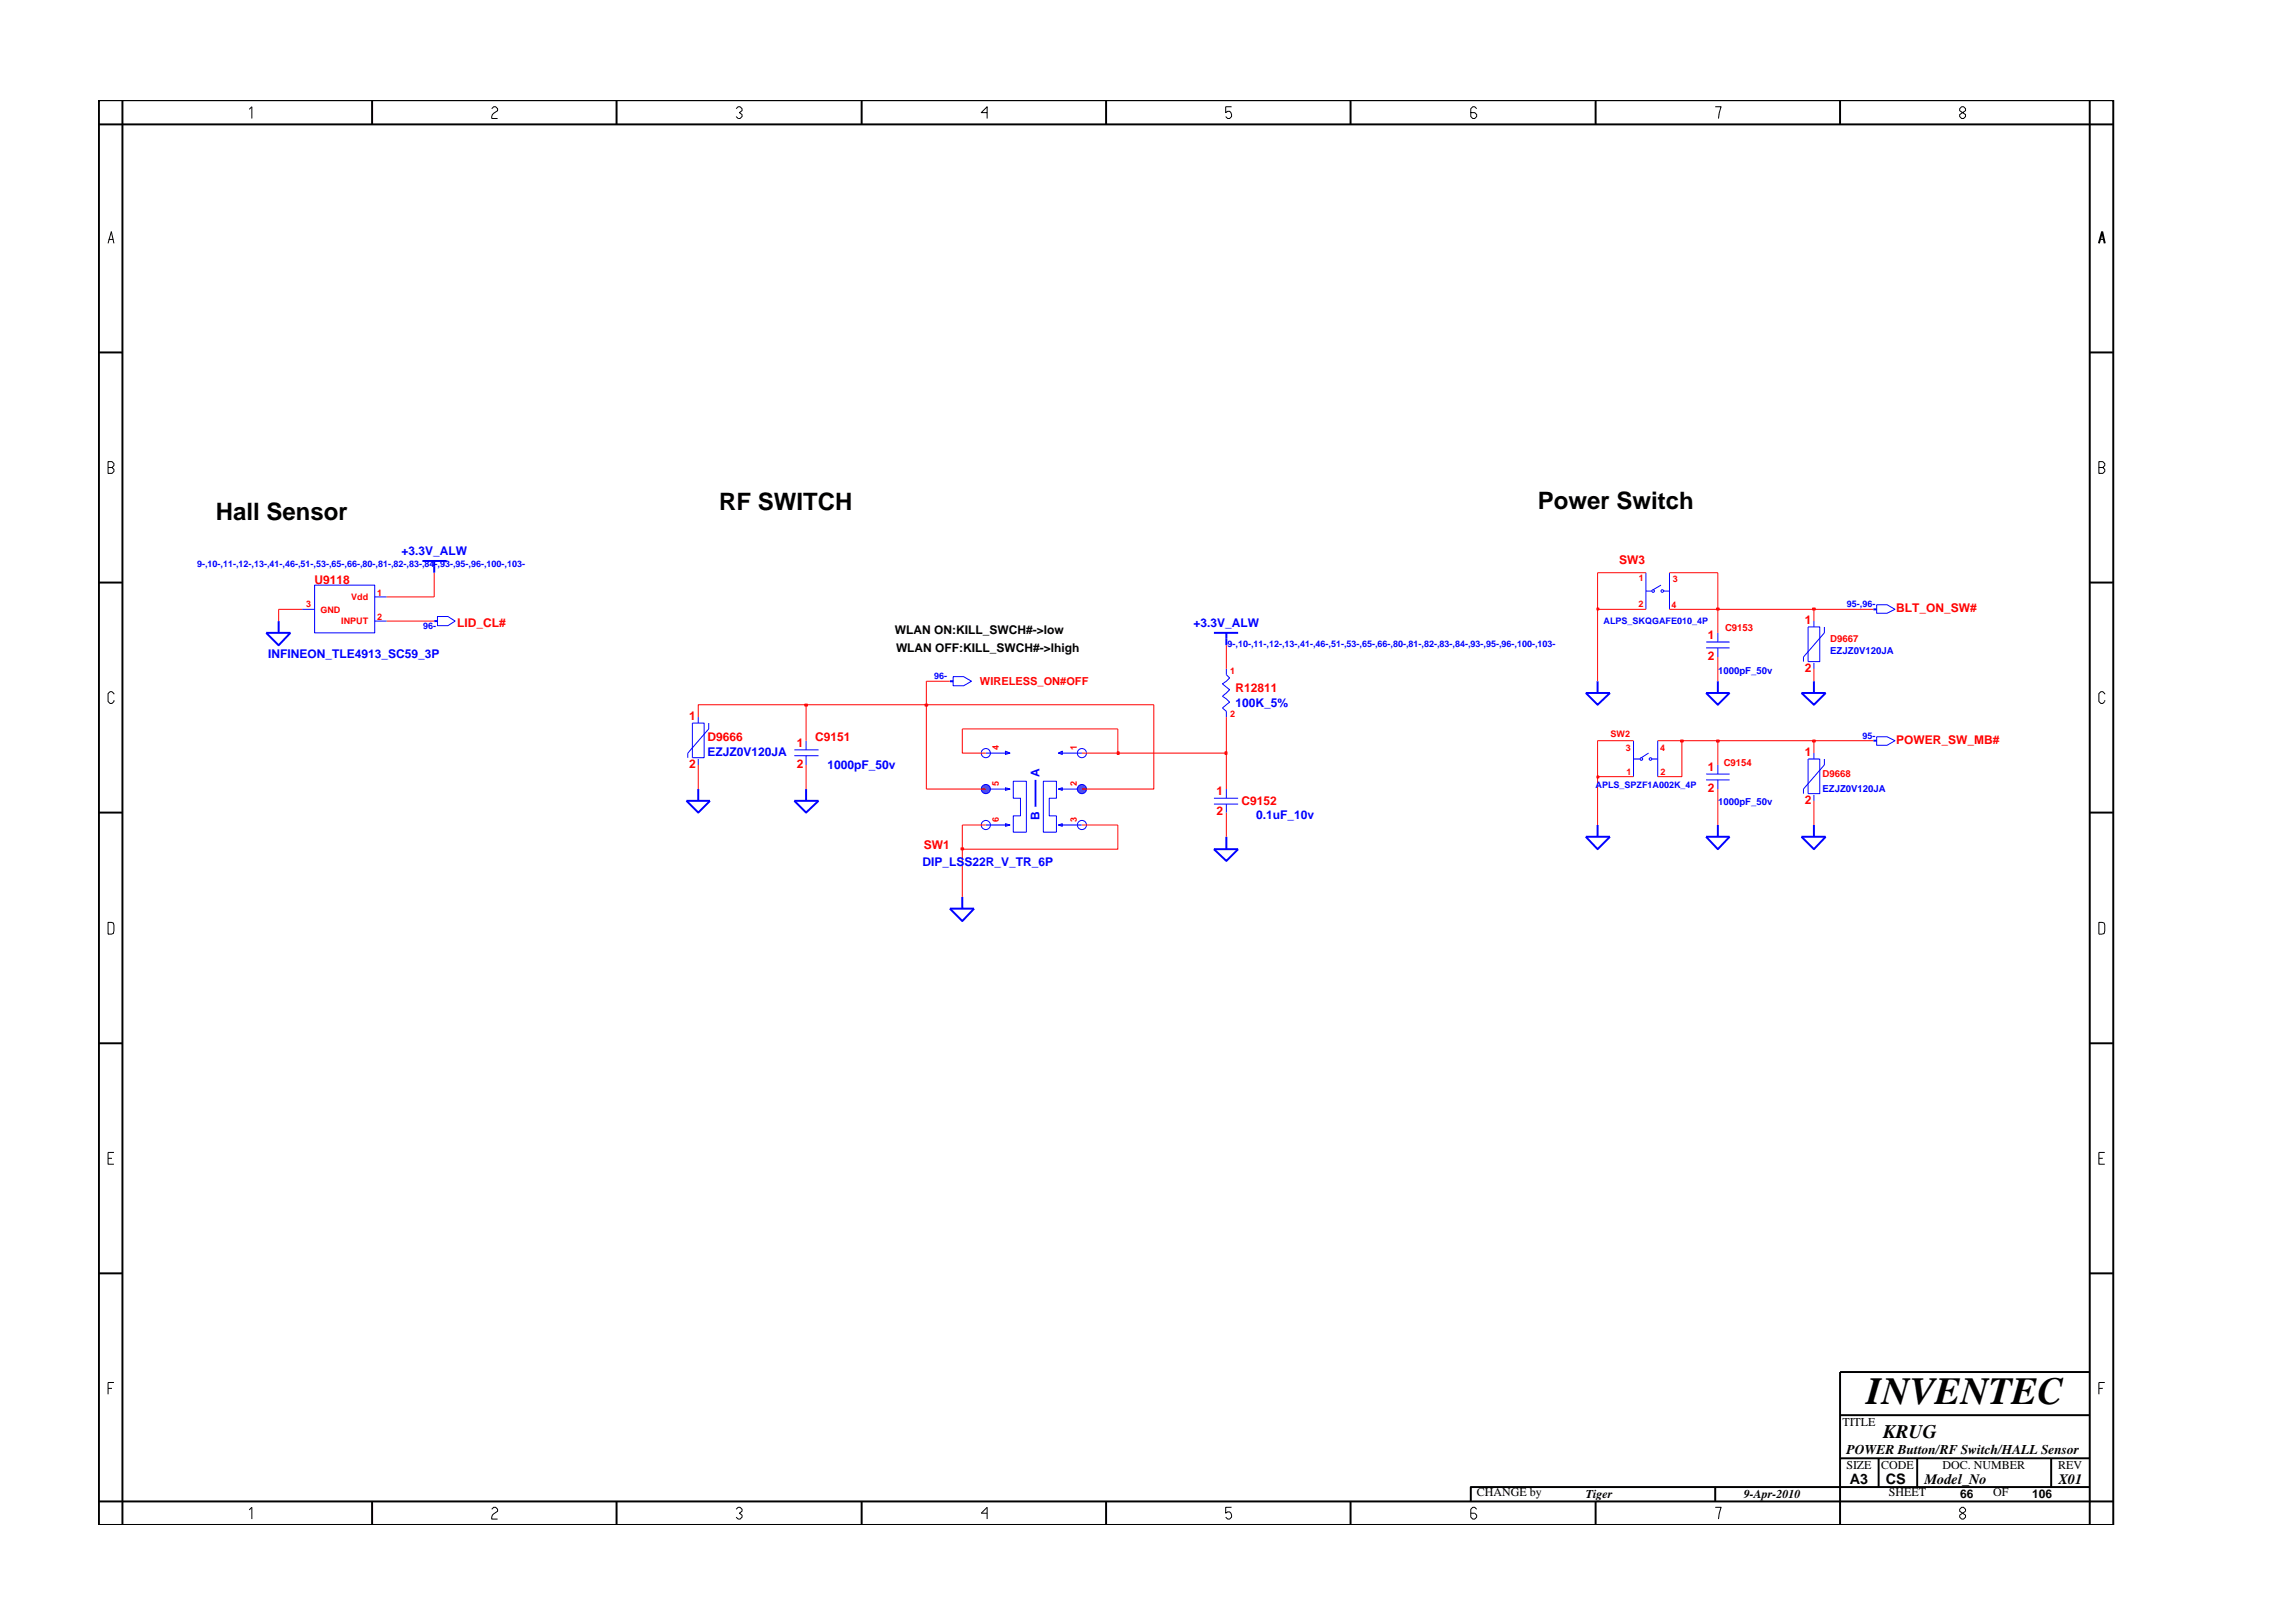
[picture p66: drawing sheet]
<svg xmlns="http://www.w3.org/2000/svg" width="297mm" height="210mm" viewBox="0 0 297 210" stroke-linecap="round" stroke-linejoin="round" font-family="sans-serif">
<defs><g id="words">
<text font-size="5" x="241.8" y="181.9">INVENTEC</text>
<g font-size="3.1">
<text x="199.2" y="65.9">Power Switch</text>
<text x="28" y="67.4">Hall Sensor</text>
<text x="93.2" y="66">RF SWITCH</text>
</g>
<text font-size="2.5" x="244" y="186.3">KRUG</text>
<g font-size="1.9">
<text x="239.6" y="192.2">A3</text>
<text x="244.3" y="192.3">CS</text>
<text x="249.3" y="192.2">Model_No</text>
<text x="266.6" y="192.2">X01</text>
</g>
<text font-size="1.7" x="239.2" y="188.3">POWER Button/RF Switch/HALL Sensor</text>
<g font-size="1.6" fill="#00f">
<text x="52" y="71.9">+3.3V_ALW</text>
<text x="154.6" y="81.2">+3.3V_ALW</text>
<text x="34.7" y="85.2">INFINEON_TLE4913_SC59_3P</text>
<text x="160" y="91.6">100K_5%</text>
<text x="91.6" y="97.9">EZJZ0V120JA</text>
<text x="107.2" y="99.6">1000pF_50v</text>
<text x="134.7" y="100.6" transform="rotate(-90 134.7 100.6)">A</text>
<text x="134.7" y="106.2" transform="rotate(-90 134.7 106.2)">B</text>
<text x="162.7" y="106.1">0.1uF_10v</text>
<text x="119.5" y="112.2">DIP_LSS22R_V_TR_6P</text>
</g>
<g font-size="1.6" fill="#f00">
<text x="40.8" y="75.6">U9118</text>
<text x="209.8" y="73.1">SW3</text>
<text x="59.2" y="81.2">LID_CL#</text>
<text x="221.2" y="82.7">1</text>
<text x="233.8" y="80.8">1</text>
<text x="245.6" y="79.2">BLT_ON_SW#</text>
<text x="160" y="89.6">R12811</text>
<text x="221.2" y="85.5">2</text>
<text x="233.8" y="87.1">2</text>
<text x="89.3" y="93.2">1</text>
<text x="91.6" y="96">D9666</text>
<text x="105.6" y="96">C9151</text>
<text x="89.3" y="99.5">2</text>
<text x="103.2" y="96.8">1</text>
<text x="103.2" y="99.5">2</text>
<text x="221.2" y="99.9">1</text>
<text x="233.8" y="97.9">1</text>
<text x="245.6" y="96.4">POWER_SW_MB#</text>
<text x="157.6" y="103">1</text>
<text x="157.6" y="105.6">2</text>
<text x="160.8" y="104.3">C9152</text>
<text x="221.2" y="102.6">2</text>
<text x="233.8" y="104.2">2</text>
<text x="119.7" y="110">SW1</text>
</g>
<g font-size="1.6">
<text x="115.9" y="82.1">WLAN ON:KILL_SWCH#-&gt;low</text>
<text x="116.1" y="84.5">WLAN OFF:KILL_SWCH#-&gt;lhigh</text>
<text x="238.7" y="184.8">TITLE</text>
<text x="239.2" y="190.4">SIZE</text>
<text x="243.7" y="190.4">CODE</text>
<text x="251.7" y="190.4">DOC. NUMBER</text>
<text x="266.6" y="190.4">REV</text>
<text x="191.3" y="193.8">CHANGE by</text>
<text x="205.4" y="194.1">Tiger</text>
<text x="225.9" y="194.1">9-Apr-2010</text>
<text x="244.7" y="193.8">SHEET</text>
<text x="253.9" y="194.1">66</text>
<text x="258.2" y="193.8">OF</text>
<text x="263.3" y="194.1">106</text>
</g>
<text font-size="1.4" fill="#f00" x="126.9" y="88.8">WIRELESS_ON#OFF</text>
<g font-size="1.2" fill="#00f">
<text x="25.5" y="73.4">9-,10-,11-,12-,13-,41-,46-,51-,53-,65-,66-,80-,81-,82-,83-,84-,93-,95-,96-,100-,103-</text>
<text x="54.8" y="81.5">96-</text>
<text x="159" y="83.8">9-,10-,11-,12-,13-,41-,46-,51-,53-,65-,66-,80-,81-,82-,83-,84-,93-,95-,96-,100-,103-</text>
<text x="207.7" y="80.9">ALPS_SKQGAFE010_4P</text>
<text x="239.2" y="78.7">95-,96-</text>
<text x="121" y="88">96-</text>
<text x="222.6" y="87.3">1000pF_50v</text>
<text x="237.1" y="84.7">EZJZ0V120JA</text>
<text x="241.3" y="95.8">95-</text>
<text x="206.7" y="102.1">APLS_SPZF1A002K_4P</text>
<text x="222.6" y="104.3">1000pF_50v</text>
<text x="236.1" y="102.6">EZJZ0V120JA</text>
</g>
<g font-size="1.2" fill="#f00">
<text x="45.5" y="77.8">Vdd</text>
<text x="48.9" y="77.2">1</text>
<text x="212.3" y="75.3">1</text>
<text x="216.7" y="75.4">3</text>
<text x="39.7" y="78.7">3</text>
<text x="41.5" y="79.4">GND</text>
<text x="44.2" y="80.9">INPUT</text>
<text x="48.9" y="80.3">2</text>
<text x="212.2" y="78.6">2</text>
<text x="216.6" y="78.8">4</text>
<text x="223.5" y="81.7">C9153</text>
<text x="237.1" y="83.2">D9667</text>
<text x="159.4" y="87.3">1</text>
<text x="159.4" y="92.9">2</text>
<text x="208.6" y="95.4">SW2</text>
<text x="129.4" y="101.8" transform="rotate(-90 129.4 101.8)">5</text>
<text x="129.4" y="97.1" transform="rotate(-90 129.4 97.1)">4</text>
<text x="139.5" y="101.8" transform="rotate(-90 139.5 101.8)">2</text>
<text x="139.5" y="97.1" transform="rotate(-90 139.5 97.1)">1</text>
<text x="210.6" y="97.3">3</text>
<text x="210.7" y="100.4">1</text>
<text x="215.1" y="97.3">4</text>
<text x="215.1" y="100.4">2</text>
<text x="223.3" y="99.2">C9154</text>
<text x="236.1" y="100.6">D9668</text>
<text x="129.4" y="106.5" transform="rotate(-90 129.4 106.5)">6</text>
<text x="139.5" y="106.5" transform="rotate(-90 139.5 106.5)">3</text>
</g>
</g></defs>
<path d="M205.4 89.8h3.2l-1.6 1.5zM207 88.3v1.5M221 89.8h3.1l-1.6 1.5zM222.5 88.3v1.5M233.4 89.8h3.1l-1.5 1.5zM235 88.3v1.5M242.7 96h.4M205.4 108.4h3.2l-1.6 1.6zM207 106.9v1.5M233.4 108.4h3.1l-1.5 1.6zM235 106.9v1.5" fill="none" stroke="#00f" stroke-width=".25"/>
<g fill="none" stroke="#00f" stroke-width=".13">
<path d="M39.1 78.9h1.7M40.8 75.8h7.7v6.2h-7.7zM48.5 77.3h1.6M213.2 74.2v4.7M213.2 76.6h.8M215.2 75.8l-1 .6M215.5 76.6h.8M216.3 74.2v4.7M48.5 80.5h1.6M211.6 96v4.6M211.6 98.3h.9M213.6 97.6l-1 .6"/>
<path d="M214 98.3h.7M214.7 96v4.6M221 83.2h3.1M221 83.9h3.1M222.5 82v1.2M222.5 83.9v1.2M234.2 81.2h1.5v4.5h-1.5zM235 80.5v.7M235 85.9v.7M236.3 81.2v.8l-2.7 3.1v.6M243.1 95.4h1.4l1 .6-1 .5h-1.4zM137.1 106.9h3.1"/>
<circle cx="214.2" cy="76.6" r=".17"/>
<circle cx="215.3" cy="76.6" r=".17"/>
<circle cx="212.6" cy="98.3" r=".17"/>
<circle cx="213.8" cy="98.3" r=".17"/>
</g>
<path d="M137.1 106.9l.5-.2v.3z" fill="#3c3cc8"/>
<path d="M137.1 106.9l.5-.2v.3zM137.1 102.2h3.1" fill="none" stroke="#00f" stroke-width=".13"/>
<path d="M137.1 102.2l.5-.1v.3z" fill="#3c3cc8"/>
<path d="M137.1 97.6h3.1M137.1 102.2l.5-.1v.3z" fill="none" stroke="#00f" stroke-width=".13"/>
<path d="M137.1 97.6l.5-.3v.4z" fill="#3c3cc8"/>
<path d="M127.7 97.6h3.1M137.1 97.6l.5-.3v.4zM135.2 101.2h1.6v2.2h-.9v2.3h.9v2.1h-1.6z" fill="none" stroke="#00f" stroke-width=".13"/>
<path d="M130.2 97.3l.6 .3-.6 .1z" fill="#3c3cc8"/>
<path d="M130.2 97.3l.6 .3-.6 .1zM127.7 102.2h3.1" fill="none" stroke="#00f" stroke-width=".13"/>
<path d="M130.2 102.1l.6 .1-.6 .2z" fill="#3c3cc8"/>
<path d="M127.7 106.9h3.1M130.2 102.1l.6 .1-.6 .2z" fill="none" stroke="#00f" stroke-width=".13"/>
<path d="M130.2 106.7l.6 .2-.6 .1z" fill="#3c3cc8"/>
<g fill="none" stroke="#00f" stroke-width=".13">
<path d="M130.2 106.7l.6 .2-.6 .1zM131.3 101.2h1.7v6.6h-1.7v-2.1h.9v-2.3h-.9z"/>
<circle cx="127.7" cy="106.9" r=".59"/>
</g>
<circle cx="127.7" cy="102.2" r=".59" fill="#3c3cc8"/>
<g fill="none" stroke="#00f" stroke-width=".13">
<circle cx="127.7" cy="97.6" r=".59"/>
<circle cx="127.7" cy="102.2" r=".59"/>
<circle cx="140.2" cy="106.9" r=".59"/>
</g>
<circle cx="140.2" cy="102.2" r=".59" fill="#3c3cc8"/>
<g fill="none" stroke="#00f" stroke-width=".13">
<path d="M56.7 79.9h1.3l1 .6-1 .6h-1.3zM243.1 78.3h1.4l1 .6-1 .5h-1.4zM89.7 93.7h1.5v4.5h-1.5zM90.5 92.9v.8M90.5 98.3v.8M91.8 93.7v.7l-2.7 3.2v.6M102.9 97.1h3.1M102.9 97.9h3.1M104.4 96v1.1M104.4 97.9v1.2M123.5 87.7h1.3l1 .6-1 .5h-1.3zM158.9 86.6v.8l.4 .4-.9 .8 .9 .8-.9 .8 .9 .8-.9 .7 .5 .4v.8"/>
<path d="M222.5 99.1v1.2M234.2 98.3h1.5v4.5h-1.5zM235 97.6v.7M236.3 98.3v.8l-2.7 3.1v.6M157.3 103.4h3.1M157.3 104.2h3.1M158.9 102.2v1.2M158.9 104.2v1.1M221 100.3h3.1M221 101h3.1M222.5 101v1.2M235 103v.7"/>
<circle cx="140.2" cy="97.6" r=".59"/>
<circle cx="140.2" cy="102.2" r=".59"/>
</g>
<g fill="none" stroke="#00f" stroke-width=".25">
<path d="M54.7 72.7h3.2M56.2 72.7v1.5M242.7 78.9h.4M34.5 82h3.1l-1.5 1.6zM36.1 80.5v1.5M56.2 80.5h.5M123 88.3h.5M157.3 82h3.1M158.9 82v1.6M88.9 103.7h3.1l-1.5 1.6zM90.5 102.2v1.5M102.9 103.7h3.1l-1.6 1.6z"/>
<path d="M104.4 102.2v1.5M123 117.7h3.2l-1.5 1.6zM124.7 116.2v1.5M134.1 101v3.5M157.3 110h3.1l-1.5 1.5zM158.9 108.4v1.6M221 108.4h3.1l-1.6 1.6zM222.5 106.9v1.5"/>
</g>
<path d="M124.7 110v6.2" fill="none" stroke="#f00" stroke-width=".13"/>
<path d="M124.5 109.8h.3v.3h-.3z" fill-rule="evenodd" fill="#8e2323"/>
<path d="M90.5 99.1v3.1M104.4 99.1v3.1M120 91.3v10.9h7.7M149.5 91.3v10.9h-9.3M158.9 97.6v4.6M124.5 109.8h.3v.3h-.3zM127.7 106.9h-3v3.1h20.1v-3.1h-4.6M158.9 105.3v3.1M207 100.6v6.3M222.5 102.2v4.7M235 103.7v3.2" fill="none" stroke="#f00" stroke-width=".13"/>
<path d="M206.9 100.5h.2v.3h-.2z" fill="#8e2323"/>
<path d="M124.7 94.4v3.2h3M140.2 97.6h4.6M207 96v4.6h4.6M217.9 96v4.6h-3.2M222.5 96v3.1M206.9 100.5h.2v.3h-.2z" fill="none" stroke="#f00" stroke-width=".13"/>
<path d="M144.7 97.4h.3v.3h-.3z" fill="#8e2323"/>
<path d="M144.7 97.4h.3v.3h-.3zM144.8 94.4v3.2h14.1" fill="none" stroke="#f00" stroke-width=".13"/>
<path d="M158.7 97.4h.2v.3h-.2z" fill="#8e2323"/>
<path d="M104.4 91.3v4.7M158.7 97.4h.2v.3h-.2zM158.9 92.9v4.7M207 96h4.6M214.7 96h3.2M235 96v1.6" fill="none" stroke="#f00" stroke-width=".13"/>
<path d="M217.7 95.9h.3v.2h-.3z" fill="#8e2323"/>
<path d="M217.7 95.9h.3v.2h-.3zM217.9 96h4.6" fill="none" stroke="#f00" stroke-width=".13"/>
<path d="M222.4 95.9h.3v.2h-.3z" fill="#8e2323"/>
<path d="M222.4 95.9h.3v.2h-.3zM222.5 96h12.5" fill="none" stroke="#f00" stroke-width=".13"/>
<path d="M234.8 95.9h.3v.2h-.3z" fill-rule="evenodd" fill="#8e2323"/>
<path d="M104.4 91.3h-13.9v1.6M124.7 94.4h20.1M234.8 95.9h.3v.2h-.3zM235 96h7.7" fill="none" stroke="#f00" stroke-width=".13"/>
<path d="M104.3 91.2h.3v.3h-.3z" fill-rule="evenodd" fill="#8e2323"/>
<path d="M104.3 91.2h.3v.3h-.3zM104.4 91.3h15.6" fill="none" stroke="#f00" stroke-width=".13"/>
<path d="M119.8 91.2h.4v.3h-.4z" fill-rule="evenodd" fill="#8e2323"/>
<path d="M39.1 78.9h-3v1.6M207 78.9v9.4M222.5 78.9v3.1M235 78.9v1.6M50.1 80.5h6.1M119.8 91.2h.4v.3h-.4zM123 88.3h-3v3h29.5M158.9 83.6v3M222.5 85.1v3.2M235 86.6v1.7" fill="none" stroke="#f00" stroke-width=".13"/>
<path d="M206.9 78.8h.2v.2h-.2z" fill="#8e2323"/>
<path d="M206.9 78.8h.2v.2h-.2zM207 74.2v4.7h6.2M216.3 78.9h6.2" fill="none" stroke="#f00" stroke-width=".13"/>
<path d="M222.4 78.8h.3v.2h-.3z" fill="#8e2323"/>
<path d="M222.4 78.8h.3v.2h-.3zM222.5 74.2v4.7h12.5" fill="none" stroke="#f00" stroke-width=".13"/>
<path d="M234.8 78.8h.3v.2h-.3z" fill-rule="evenodd" fill="#8e2323"/>
<path d="M56.2 74.2v3.1h-6.1M207 74.2h6.2M216.3 74.2h6.2M234.8 78.8h.3v.2h-.3zM235 78.9h7.7" fill="none" stroke="#f00" stroke-width=".13"/>
<g fill="none" stroke="#000" stroke-width=".25">
<path d="M12.8 13h261v184.6h-261zM12.8 16.1h261M15.9 13v184.6M48.2 13v3.1M79.9 13v3.1M111.6 13v3.1M143.3 13v3.1M174.9 13v3.1M206.7 13v3.1M238.4 13v3.1M270.7 13v184.6M271.9 31.5l.4-1.5 .4 1.5"/>
<path d="M12.8 45.7h3.1M270.7 45.7h3.1M12.8 75.5h3.1M270.7 75.5h3.1M12.8 105.3h3.1M270.7 105.3h3.1M12.8 135.2h3.1M270.7 135.2h3.1M12.8 165h3.1M270.7 165h3.1M270.7 177.7h-32.3v19.9M12.8 194.5h261"/>
<path d="M48.2 194.5v3.1M79.9 194.5v3.1M111.6 194.5v3.1M143.3 194.5v3.1M174.9 194.5v3.1M206.7 194.5v3.1M222.2 192.6v1.9M238.4 183.3h32.3M238.4 188.9h32.3M243.4 188.9v3.7M248.4 188.9v3.7M265.7 188.9v3.7"/>
<path d="M270.7 192.6h-80.2v1.9"/>
</g>
<g fill="none" stroke="#000" stroke-width=".13">
<path d="M32.3 14.2l.3-.4v1.6M63.7 14.1l.3-.3h.2l.3 .3v.2l-.5 .4-.3 .4v.3h.8M95.4 14.1l.2-.3h.3l.2 .3v.2l-.3 .3 .3 .2v.3l-.2 .3h-.3l-.2-.3M127.9 14.6h-.8l.8-.8v1.6M159.5 13.8h-.7v.8l.2-.2a.5 .5 0 0 1 .5 .7l-.2 .3h-.3l-.2-.3M191.3 14.1l-.3-.3h-.2l-.3 .3v1l.3 .3h.2l.3-.3v-.3l-.3-.2h-.5M222.2 13.8h.8l-.4 1.6M254.1 13.8l-.2 .3v.2l.7 .5v.3l-.2 .3h-.3l-.2-.3v-.3l.7-.5v-.2l-.2-.3zM14 31.5l.4-1.5 .4 1.5M14.1 31h.6M272 31h.6M14 59.8h.5l.3 .3v.2l-.3 .3 .3 .2v.3l-.3 .2h-.5z"/>
<path d="M14 60.6h.5M271.9 60.6h.5l.3-.3v-.2l-.3-.3h-.5v1.5h.5l.3-.2v-.3l-.3-.2M14.8 89.9l-.3-.3h-.2l-.3 .3v1l.3 .2h.2l.3-.2v-.2M272.7 89.9l-.3-.3h-.3l-.2 .3v1l.2 .2h.3l.3-.2v-.2M14 119.5l.7 .1 .1 .2-.1 1.1-.7 .1zM271.9 119.5l.7 .1 .1 .2-.1 1.1-.7 .1zM14 150.1h.5M14.8 149.3h-.8v1.5h.8M271.9 150.1h.5M272.7 149.3h-.8v1.5h.8M14 179.9h.5M14.8 179.1h-.8v1.5"/>
<path d="M271.9 179.9h.5M272.7 179.1h-.8v1.5M32.3 195.6l.3-.3v1.5M63.7 195.5l.3-.2h.2l.3 .2v.3l-.5 .3-.3 .4v.3h.8M95.4 195.5l.2-.2h.3l.2 .2v.3l-.3 .2 .3 .3v.2l-.2 .3h-.3l-.2-.3M127.9 196h-.8l.8-.7v1.5M159.5 195.3h-.7v.7l.2-.1a.5 .5 0 0 1 .5 .6l-.2 .3h-.3l-.2-.3M191.3 195.5l-.3-.2h-.2l-.3 .2v1l.3 .3h.2l.3-.3v-.2l-.3-.3h-.5M222.2 195.3h.8l-.4 1.5M254.1 195.3l-.2 .2v.3l.7 .5v.2l-.2 .3h-.3l-.2-.3v-.2l.7-.5v-.3l-.2-.2z"/>
</g>
<use href="#words"/>
</svg>
